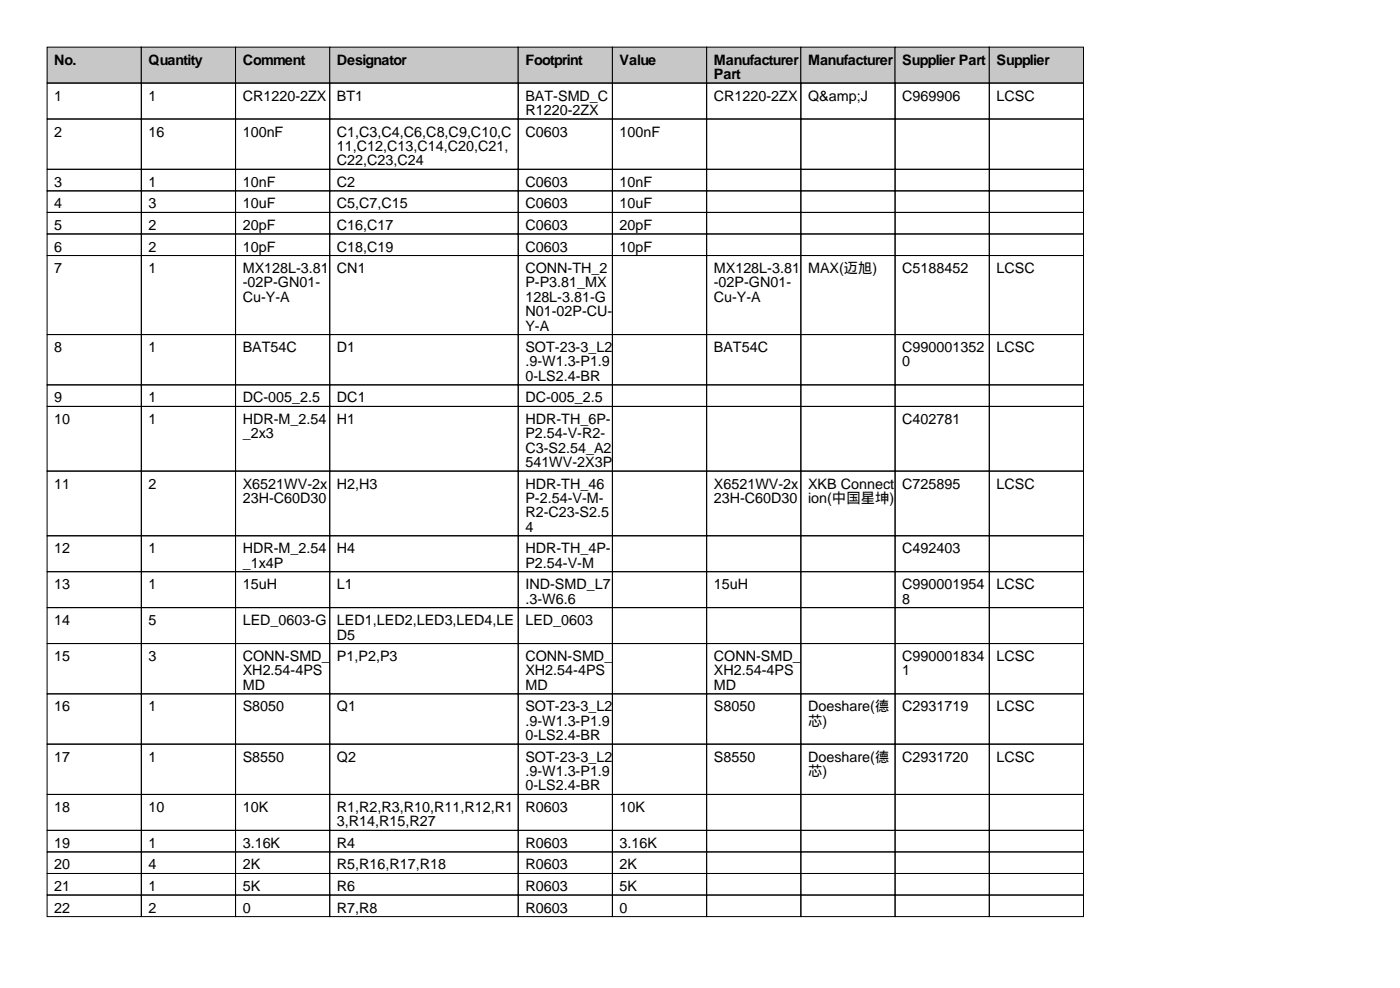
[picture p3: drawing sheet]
<svg xmlns="http://www.w3.org/2000/svg" width="297mm" height="210mm" viewBox="0 0 297 210" stroke-linecap="round" stroke-linejoin="round" font-family="sans-serif">
<defs><g id="words">
<g font-size="3">
<text x="11.5" y="13.7">No.</text>
<text x="31.5" y="13.7">Quantity</text>
<text x="51.5" y="13.7">Comment</text>
<text x="71.5" y="13.7">Designator</text>
<text x="111.5" y="13.7">Footprint</text>
<text x="131.5" y="13.7">Value</text>
<text x="151.5" y="13.7">Manufacturer</text>
<text x="151.5" y="16.8">Part</text>
<text x="171.5" y="13.7">Manufacturer</text>
<text x="191.5" y="13.7">Supplier Part</text>
<text x="211.5" y="13.7">Supplier</text>
<text x="11.5" y="21.3">1</text>
<text x="31.5" y="21.3">1</text>
<text x="51.5" y="21.3">CR1220-2ZX</text>
<text x="71.5" y="21.3">BT1</text>
<text x="111.5" y="21.3">BAT-SMD_C</text>
<text x="151.5" y="21.3">CR1220-2ZX</text>
<text x="171.5" y="21.3">Q&amp;amp;J</text>
<text x="191.5" y="21.3">C969906</text>
<text x="211.5" y="21.3">LCSC</text>
<text x="11.5" y="29">2</text>
<text x="31.5" y="29">16</text>
<text x="51.5" y="29">100nF</text>
<text x="71.5" y="29">C1,C3,C4,C6,C8,C9,C10,C</text>
<text x="111.5" y="24.4">R1220-2ZX</text>
<text x="111.5" y="29">C0603</text>
<text x="131.5" y="29">100nF</text>
<text x="71.5" y="32">11,C12,C13,C14,C20,C21,</text>
<text x="71.5" y="35.1">C22,C23,C24</text>
<text x="11.5" y="39.6">3</text>
<text x="31.5" y="39.6">1</text>
<text x="51.5" y="39.6">10nF</text>
<text x="71.5" y="39.6">C2</text>
<text x="111.5" y="39.6">C0603</text>
<text x="131.5" y="39.6">10nF</text>
<text x="11.5" y="44.2">4</text>
<text x="31.5" y="44.2">3</text>
<text x="51.5" y="44.2">10uF</text>
<text x="71.5" y="44.2">C5,C7,C15</text>
<text x="111.5" y="44.2">C0603</text>
<text x="131.5" y="44.2">10uF</text>
<text x="11.5" y="48.8">5</text>
<text x="11.5" y="53.3">6</text>
<text x="31.5" y="48.8">2</text>
<text x="31.5" y="53.3">2</text>
<text x="51.5" y="48.8">20pF</text>
<text x="51.5" y="53.3">10pF</text>
<text x="71.5" y="48.8">C16,C17</text>
<text x="71.5" y="53.3">C18,C19</text>
<text x="111.5" y="48.8">C0603</text>
<text x="111.5" y="53.3">C0603</text>
<text x="131.5" y="48.8">20pF</text>
<text x="131.5" y="53.3">10pF</text>
<text x="11.5" y="57.9">7</text>
<text x="31.5" y="57.9">1</text>
<text x="51.5" y="57.9">MX128L-3.81</text>
<text x="71.5" y="57.9">CN1</text>
<text x="111.5" y="57.9">CONN-TH_2</text>
<text x="151.5" y="57.9">MX128L-3.81</text>
<text x="171.5" y="57.9">MAX(迈旭)</text>
<text x="191.5" y="57.9">C5188452</text>
<text x="211.5" y="57.9">LCSC</text>
<text x="51.5" y="61">-02P-GN01-</text>
<text x="51.5" y="64">Cu-Y-A</text>
<text x="111.5" y="61">P-P3.81_MX</text>
<text x="111.5" y="64">128L-3.81-G</text>
<text x="151.5" y="61">-02P-GN01-</text>
<text x="151.5" y="64">Cu-Y-A</text>
<text x="111.5" y="67.1">N01-02P-CU-</text>
<text x="111.5" y="70.1">Y-A</text>
<text x="11.5" y="74.7">8</text>
<text x="31.5" y="74.7">1</text>
<text x="51.5" y="74.7">BAT54C</text>
<text x="71.5" y="74.7">D1</text>
<text x="111.5" y="74.7">SOT-23-3_L2</text>
<text x="111.5" y="77.7">.9-W1.3-P1.9</text>
<text x="151.5" y="74.7">BAT54C</text>
<text x="191.5" y="74.7">C990001352</text>
<text x="191.5" y="77.7">0</text>
<text x="211.5" y="74.7">LCSC</text>
<text x="111.5" y="80.8">0-LS2.4-BR</text>
<text x="11.5" y="85.3">9</text>
<text x="11.5" y="89.9">10</text>
<text x="31.5" y="85.3">1</text>
<text x="31.5" y="89.9">1</text>
<text x="51.5" y="85.3">DC-005_2.5</text>
<text x="51.5" y="89.9">HDR-M_2.54</text>
<text x="71.5" y="85.3">DC1</text>
<text x="71.5" y="89.9">H1</text>
<text x="111.5" y="85.3">DC-005_2.5</text>
<text x="111.5" y="89.9">HDR-TH_6P-</text>
<text x="191.5" y="89.9">C402781</text>
<text x="51.5" y="93">_2x3</text>
<text x="111.5" y="93">P2.54-V-R2-</text>
<text x="111.5" y="96">C3-S2.54_A2</text>
<text x="111.5" y="99.1">541WV-2X3P</text>
<text x="11.5" y="103.6">11</text>
<text x="31.5" y="103.6">2</text>
<text x="51.5" y="103.6">X6521WV-2x</text>
<text x="51.5" y="106.7">23H-C60D30</text>
<text x="71.5" y="103.6">H2,H3</text>
<text x="111.5" y="103.6">HDR-TH_46</text>
<text x="111.5" y="106.7">P-2.54-V-M-</text>
<text x="151.5" y="103.6">X6521WV-2x</text>
<text x="151.5" y="106.7">23H-C60D30</text>
<text x="171.5" y="103.6">XKB Connect</text>
<text x="171.5" y="106.7">ion(中国星坤)</text>
<text x="191.5" y="103.6">C725895</text>
<text x="211.5" y="103.6">LCSC</text>
<text x="111.5" y="109.7">R2-C23-S2.5</text>
<text x="111.5" y="112.8">4</text>
<text x="11.5" y="117.4">12</text>
<text x="31.5" y="117.4">1</text>
<text x="51.5" y="117.4">HDR-M_2.54</text>
<text x="71.5" y="117.4">H4</text>
<text x="111.5" y="117.4">HDR-TH_4P-</text>
<text x="191.5" y="117.4">C492403</text>
<text x="11.5" y="125">13</text>
<text x="31.5" y="125">1</text>
<text x="51.5" y="120.4">_1x4P</text>
<text x="51.5" y="125">15uH</text>
<text x="71.5" y="125">L1</text>
<text x="111.5" y="120.4">P2.54-V-M</text>
<text x="111.5" y="125">IND-SMD_L7</text>
<text x="151.5" y="125">15uH</text>
<text x="191.5" y="125">C990001954</text>
<text x="211.5" y="125">LCSC</text>
<text x="111.5" y="128">.3-W6.6</text>
<text x="191.5" y="128">8</text>
<text x="11.5" y="132.6">14</text>
<text x="31.5" y="132.6">5</text>
<text x="51.5" y="132.6">LED_0603-G</text>
<text x="71.5" y="132.6">LED1,LED2,LED3,LED4,LE</text>
<text x="71.5" y="135.6">D5</text>
<text x="111.5" y="132.6">LED_0603</text>
<text x="11.5" y="140.2">15</text>
<text x="31.5" y="140.2">3</text>
<text x="51.5" y="140.2">CONN-SMD_</text>
<text x="51.5" y="143.3">XH2.54-4PS</text>
<text x="71.5" y="140.2">P1,P2,P3</text>
<text x="111.5" y="140.2">CONN-SMD_</text>
<text x="111.5" y="143.3">XH2.54-4PS</text>
<text x="151.5" y="140.2">CONN-SMD_</text>
<text x="151.5" y="143.3">XH2.54-4PS</text>
<text x="191.5" y="140.2">C990001834</text>
<text x="191.5" y="143.3">1</text>
<text x="211.5" y="140.2">LCSC</text>
<text x="51.5" y="146.3">MD</text>
<text x="111.5" y="146.3">MD</text>
<text x="151.5" y="146.3">MD</text>
<text x="11.5" y="150.9">16</text>
<text x="31.5" y="150.9">1</text>
<text x="51.5" y="150.9">S8050</text>
<text x="71.5" y="150.9">Q1</text>
<text x="111.5" y="150.9">SOT-23-3_L2</text>
<text x="111.5" y="153.9">.9-W1.3-P1.9</text>
<text x="151.5" y="150.9">S8050</text>
<text x="171.5" y="150.9">Doeshare(德</text>
<text x="171.5" y="153.9">芯)</text>
<text x="191.5" y="150.9">C2931719</text>
<text x="211.5" y="150.9">LCSC</text>
<text x="11.5" y="161.5">17</text>
<text x="31.5" y="161.5">1</text>
<text x="51.5" y="161.5">S8550</text>
<text x="71.5" y="161.5">Q2</text>
<text x="111.5" y="157">0-LS2.4-BR</text>
<text x="111.5" y="161.5">SOT-23-3_L2</text>
<text x="151.5" y="161.5">S8550</text>
<text x="171.5" y="161.5">Doeshare(德</text>
<text x="191.5" y="161.5">C2931720</text>
<text x="211.5" y="161.5">LCSC</text>
<text x="111.5" y="164.6">.9-W1.3-P1.9</text>
<text x="111.5" y="167.6">0-LS2.4-BR</text>
<text x="171.5" y="164.6">芯)</text>
<text x="11.5" y="172.2">18</text>
<text x="31.5" y="172.2">10</text>
<text x="51.5" y="172.2">10K</text>
<text x="71.5" y="172.2">R1,R2,R3,R10,R11,R12,R1</text>
<text x="111.5" y="172.2">R0603</text>
<text x="131.5" y="172.2">10K</text>
<text x="11.5" y="179.8">19</text>
<text x="31.5" y="179.8">1</text>
<text x="51.5" y="179.8">3.16K</text>
<text x="71.5" y="175.3">3,R14,R15,R27</text>
<text x="71.5" y="179.8">R4</text>
<text x="111.5" y="179.8">R0603</text>
<text x="131.5" y="179.8">3.16K</text>
<text x="11.5" y="184.4">20</text>
<text x="31.5" y="184.4">4</text>
<text x="51.5" y="184.4">2K</text>
<text x="71.5" y="184.4">R5,R16,R17,R18</text>
<text x="111.5" y="184.4">R0603</text>
<text x="131.5" y="184.4">2K</text>
<text x="11.5" y="189">21</text>
<text x="31.5" y="189">1</text>
<text x="51.5" y="189">5K</text>
<text x="71.5" y="189">R6</text>
<text x="111.5" y="189">R0603</text>
<text x="131.5" y="189">5K</text>
<text x="11.5" y="193.6">22</text>
<text x="31.5" y="193.6">2</text>
<text x="51.5" y="193.6">0</text>
<text x="71.5" y="193.6">R7,R8</text>
<text x="111.5" y="193.6">R0603</text>
<text x="131.5" y="193.6">0</text>
</g>
</g></defs>
<g fill="#c7c7c7" stroke="#000" stroke-width=".21">
<path d="M10 10h20v7.6h-20z"/>
<path d="M30 10h20v7.6h-20z"/>
<path d="M50 10h20v7.6h-20z"/>
<path d="M70 10h40v7.6h-40z"/>
<path d="M110 10h20v7.6h-20z"/>
<path d="M130 10h20v7.6h-20z"/>
<path d="M150 10h20v7.6h-20z"/>
<path d="M170 10h20v7.6h-20z"/>
<path d="M190 10h20v7.6h-20z"/>
<path d="M210 10h20v7.6h-20z"/>
</g>
<g fill="none" stroke="#000" stroke-width=".21">
<path d="M10 17.6h20v7.6h-20zM30 17.6h20v7.6h-20zM50 17.6h20v7.6h-20zM70 17.6h40v7.6h-40zM110 17.6h20v7.6h-20zM130 17.6h20v7.6h-20zM150 17.6h20v7.6h-20zM170 17.6h20v7.6h-20zM190 17.6h20v7.6h-20zM210 17.6h20v7.6h-20zM10 25.2h20v10.7h-20zM10 35.9h20v4.6h-20z"/>
<path d="M30 25.2h20v10.7h-20zM30 35.9h20v4.6h-20zM50 25.2h20v10.7h-20zM50 35.9h20v4.6h-20zM70 25.2h40v10.7h-40zM70 35.9h40v4.6h-40zM110 25.2h20v10.7h-20zM110 35.9h20v4.6h-20zM130 25.2h20v10.7h-20zM130 35.9h20v4.6h-20zM150 25.2h20v10.7h-20zM150 35.9h20v4.6h-20z"/>
<path d="M170 25.2h20v10.7h-20zM170 35.9h20v4.6h-20zM190 25.2h20v10.7h-20zM190 35.9h20v4.6h-20zM210 25.2h20v10.7h-20zM210 35.9h20v4.6h-20zM10 40.5h20v4.6h-20zM10 45.1h20v4.5h-20zM10 49.6h20v4.6h-20zM10 54.2h20v16.8h-20zM30 40.5h20v4.6h-20zM30 45.1h20v4.5h-20z"/>
<path d="M30 49.6h20v4.6h-20zM30 54.2h20v16.8h-20zM50 40.5h20v4.6h-20zM50 45.1h20v4.5h-20zM50 49.6h20v4.6h-20zM50 54.2h20v16.8h-20zM70 40.5h40v4.6h-40zM70 45.1h40v4.5h-40zM70 49.6h40v4.6h-40zM70 54.2h40v16.8h-40zM110 40.5h20v4.6h-20zM110 45.1h20v4.5h-20z"/>
<path d="M110 49.6h20v4.6h-20zM110 54.2h20v16.8h-20zM130 40.5h20v4.6h-20zM130 45.1h20v4.5h-20zM130 49.6h20v4.6h-20zM130 54.2h20v16.8h-20zM150 40.5h20v4.6h-20zM150 45.1h20v4.5h-20zM150 49.6h20v4.6h-20zM150 54.2h20v16.8h-20zM170 40.5h20v4.6h-20zM170 45.1h20v4.5h-20z"/>
<path d="M170 49.6h20v4.6h-20zM170 54.2h20v16.8h-20zM190 40.5h20v4.6h-20zM190 45.1h20v4.5h-20zM190 49.6h20v4.6h-20zM190 54.2h20v16.8h-20zM210 40.5h20v4.6h-20zM210 45.1h20v4.5h-20zM210 49.6h20v4.6h-20zM210 54.2h20v16.8h-20zM10 71h20v10.6h-20zM30 71h20v10.6h-20z"/>
<path d="M50 71h20v10.6h-20zM70 71h40v10.6h-40zM110 71h20v10.6h-20zM130 71h20v10.6h-20zM150 71h20v10.6h-20zM170 71h20v10.6h-20zM190 71h20v10.6h-20zM210 71h20v10.6h-20zM10 81.6h20v4.6h-20zM10 86.2h20v13.7h-20zM10 99.9h20v13.7h-20zM30 81.6h20v4.6h-20z"/>
<path d="M30 86.2h20v13.7h-20zM30 99.9h20v13.7h-20zM50 81.6h20v4.6h-20zM50 86.2h20v13.7h-20zM50 99.9h20v13.7h-20zM70 81.6h40v4.6h-40zM70 86.2h40v13.7h-40zM70 99.9h40v13.7h-40zM110 81.6h20v4.6h-20zM110 86.2h20v13.7h-20zM110 99.9h20v13.7h-20zM130 81.6h20v4.6h-20z"/>
<path d="M130 86.2h20v13.7h-20zM130 99.9h20v13.7h-20zM150 81.6h20v4.6h-20zM150 86.2h20v13.7h-20zM150 99.9h20v13.7h-20zM170 81.6h20v4.6h-20zM170 86.2h20v13.7h-20zM170 99.9h20v13.7h-20zM190 81.6h20v4.6h-20zM190 86.2h20v13.7h-20zM190 99.9h20v13.7h-20zM210 81.6h20v4.6h-20z"/>
<path d="M210 86.2h20v13.7h-20zM210 99.9h20v13.7h-20zM10 113.6h20v7.7h-20zM30 113.6h20v7.7h-20zM50 113.6h20v7.7h-20zM70 113.6h40v7.7h-40zM110 113.6h20v7.7h-20zM130 113.6h20v7.7h-20zM150 113.6h20v7.7h-20zM170 113.6h20v7.7h-20zM190 113.6h20v7.7h-20zM210 113.6h20v7.7h-20z"/>
<path d="M10 121.3h20v7.6h-20zM10 128.9h20v7.6h-20zM10 136.5h20v10.7h-20zM30 121.3h20v7.6h-20zM30 128.9h20v7.6h-20zM30 136.5h20v10.7h-20zM50 121.3h20v7.6h-20zM50 128.9h20v7.6h-20zM50 136.5h20v10.7h-20zM70 121.3h40v7.6h-40zM70 128.9h40v7.6h-40zM70 136.5h40v10.7h-40z"/>
<path d="M110 121.3h20v7.6h-20zM110 128.9h20v7.6h-20zM110 136.5h20v10.7h-20zM130 121.3h20v7.6h-20zM130 128.9h20v7.6h-20zM130 136.5h20v10.7h-20zM150 121.3h20v7.6h-20zM150 128.9h20v7.6h-20zM150 136.5h20v10.7h-20zM170 121.3h20v7.6h-20zM170 128.9h20v7.6h-20zM170 136.5h20v10.7h-20z"/>
<path d="M190 121.3h20v7.6h-20zM190 128.9h20v7.6h-20zM190 136.5h20v10.7h-20zM210 121.3h20v7.6h-20zM210 128.9h20v7.6h-20zM210 136.5h20v10.7h-20zM10 147.2h20v10.6h-20zM10 157.8h20v10.7h-20zM30 147.2h20v10.6h-20zM30 157.8h20v10.7h-20zM50 147.2h20v10.6h-20zM50 157.8h20v10.7h-20z"/>
<path d="M70 147.2h40v10.6h-40zM70 157.8h40v10.7h-40zM110 147.2h20v10.6h-20zM110 157.8h20v10.7h-20zM130 147.2h20v10.6h-20zM130 157.8h20v10.7h-20zM150 147.2h20v10.6h-20zM150 157.8h20v10.7h-20zM170 147.2h20v10.6h-20zM170 157.8h20v10.7h-20zM190 147.2h20v10.6h-20zM190 157.8h20v10.7h-20z"/>
<path d="M210 147.2h20v10.6h-20zM210 157.8h20v10.7h-20zM10 168.5h20v7.6h-20zM10 176.1h20v4.6h-20zM30 168.5h20v7.6h-20zM30 176.1h20v4.6h-20zM50 168.5h20v7.6h-20zM50 176.1h20v4.6h-20zM70 168.5h40v7.6h-40zM70 176.1h40v4.6h-40zM110 168.5h20v7.6h-20zM110 176.1h20v4.6h-20z"/>
<path d="M130 168.5h20v7.6h-20zM130 176.1h20v4.6h-20zM150 168.5h20v7.6h-20zM150 176.1h20v4.6h-20zM170 168.5h20v7.6h-20zM170 176.1h20v4.6h-20zM190 168.5h20v7.6h-20zM190 176.1h20v4.6h-20zM210 168.5h20v7.6h-20zM210 176.1h20v4.6h-20zM10 180.7h20v4.6h-20zM10 185.3h20v4.5h-20z"/>
<path d="M10 189.8h20v4.6h-20zM30 180.7h20v4.6h-20zM30 185.3h20v4.5h-20zM30 189.8h20v4.6h-20zM50 180.7h20v4.6h-20zM50 185.3h20v4.5h-20zM50 189.8h20v4.6h-20zM70 180.7h40v4.6h-40zM70 185.3h40v4.5h-40zM70 189.8h40v4.6h-40zM110 180.7h20v4.6h-20zM110 185.3h20v4.5h-20z"/>
<path d="M110 189.8h20v4.6h-20zM130 180.7h20v4.6h-20zM130 185.3h20v4.5h-20zM130 189.8h20v4.6h-20zM150 180.7h20v4.6h-20zM150 185.3h20v4.5h-20zM150 189.8h20v4.6h-20zM170 180.7h20v4.6h-20zM170 185.3h20v4.5h-20zM170 189.8h20v4.6h-20zM190 180.7h20v4.6h-20zM190 185.3h20v4.5h-20z"/>
<path d="M190 189.8h20v4.6h-20zM210 180.7h20v4.6h-20zM210 185.3h20v4.5h-20zM210 189.8h20v4.6h-20z"/>
</g>
<use href="#words"/>
</svg>
